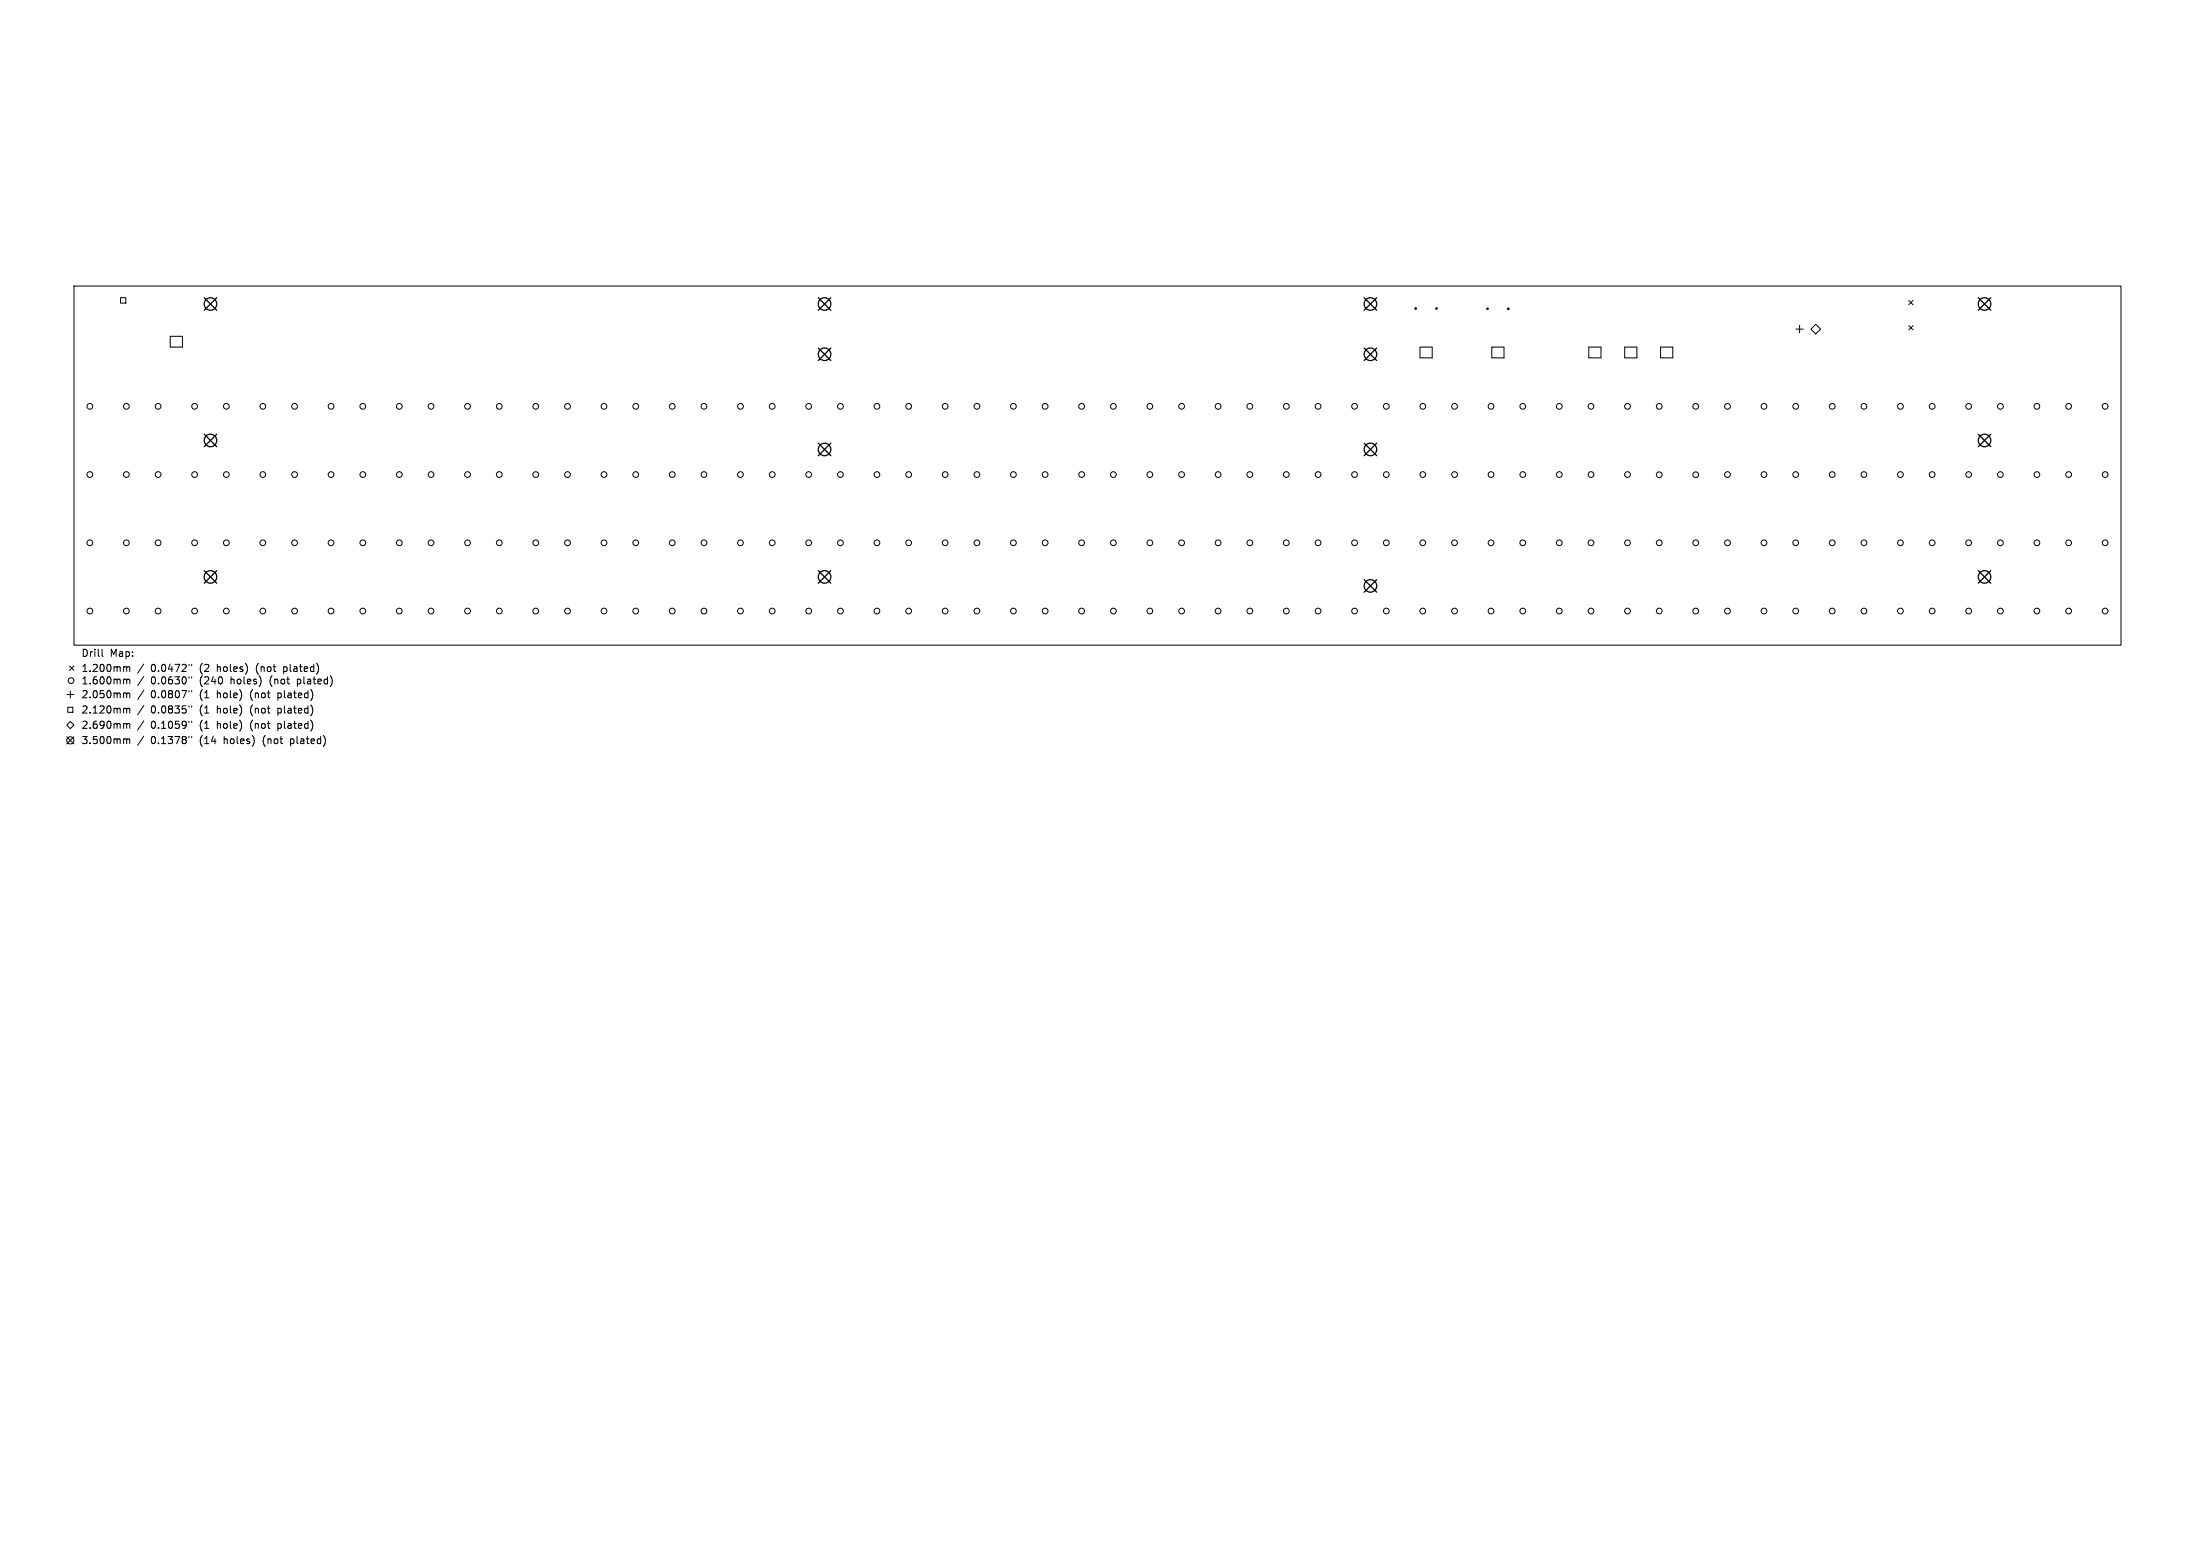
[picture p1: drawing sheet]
<svg xmlns="http://www.w3.org/2000/svg" width="297mm" height="210mm" viewBox="0 0 297 210" stroke-linecap="round" stroke-linejoin="round" font-family="sans-serif">
<defs><g id="words">
<g font-size="1.4">
<text x="11" y="89">Drill</text>
<text x="14.9" y="89">Map:</text>
<text x="11" y="91.1">1.200mm</text>
<text x="11" y="92.7">1.600mm</text>
<text x="11" y="94.6">2.050mm</text>
<text x="20.4" y="91.1">0.0472&quot;</text>
<text x="20.4" y="92.7">0.0630&quot;</text>
<text x="20.4" y="94.6">0.0807&quot;</text>
<text x="27.1" y="91.1">(2</text>
<text x="27.1" y="92.7">(240</text>
<text x="27.1" y="94.6">(1</text>
<text x="29.5" y="91.1">holes)</text>
<text x="29.5" y="94.6">hole)</text>
<text x="31.4" y="92.7">holes)</text>
<text x="34.1" y="94.6">(not</text>
<text x="34.9" y="91.1">(not</text>
<text x="36.7" y="92.7">(not</text>
<text x="37.9" y="94.6">plated)</text>
<text x="38.7" y="91.1">plated)</text>
<text x="40.5" y="92.7">plated)</text>
<text x="11" y="96.7">2.120mm</text>
<text x="11" y="98.7">2.690mm</text>
<text x="11" y="100.8">3.500mm</text>
<text x="20.4" y="96.7">0.0835&quot;</text>
<text x="20.4" y="98.7">0.1059&quot;</text>
<text x="20.4" y="100.8">0.1378&quot;</text>
<text x="27.1" y="96.7">(1</text>
<text x="27.1" y="98.7">(1</text>
<text x="27.1" y="100.8">(14</text>
<text x="29.5" y="96.7">hole)</text>
<text x="29.5" y="98.7">hole)</text>
<text x="30.4" y="100.8">holes)</text>
<text x="34.1" y="96.7">(not</text>
<text x="34.1" y="98.7">(not</text>
<text x="35.8" y="100.8">(not</text>
<text x="37.9" y="96.7">plated)</text>
<text x="37.9" y="98.7">plated)</text>
<text x="39.6" y="100.8">plated)</text>
</g>
</g></defs>
<g fill="none" stroke="#000" stroke-width=".14">
<path d="M10 38.7h277v48.6h-277zM16.3 40.3h.7v.7h-.7zM23 45.5h1.7v1.5h-1.7zM192.1 47h1.7v1.4h-1.7zM201.9 47h1.6v1.4h-1.6zM215 47h1.6v1.4h-1.6zM219.8 47h1.7v1.4h-1.7zM224.7 47h1.6v1.4h-1.6zM243 44.5h1M243.5 44v1M245.7 43.9l.6 .6-.6 .7-.7-.7zM258.3 40.7l.6 .5"/>
<path d="M258.3 44.1l.6 .5M258.9 40.7l-.6 .5M258.9 44.1l-.6 .5M9 98.1l.5-.5 .5 .5-.5 .5zM9 94h1M9 99.7l1 1M9.2 95.7h.7v.7h-.7zM9.4 90.1l.6 .6M9.5 93.5v1M10 90.1l-.6 .6M10 99.7l-1 1M13.8 87.9v.8l.2 .1"/>
<path d="M16.9 90.2l.2 .2M16.9 91.9l.2 .1M16.9 93.8l.2 .1M16.9 95.8l.2 .2M16.9 97.9l.2 .1M16.9 100l.2 .1M17.1 90.4l.2-.2 .2 .1 .1 .6M17.1 90.4v.5M17.1 92v.5M17.1 93.9v.5M17.1 96v.5M17.1 98v.6"/>
<path d="M17.1 92l.2-.1h.2l.1 .6M17.1 93.9l.2-.1h.2l.1 .6M17.1 96l.2-.2 .2 .1 .1 .6M17.1 98l.2-.1 .2 .1 .1 .6M19.5 89.8l-.9 1.3M19.5 91.5l-.9 1.3M19.5 93.4l-.9 1.3M19.5 95.5l-.9 1.2M19.5 97.5l-.9 1.3M19.5 99.6l-.9 1.3M25.6 89.9v.2M25.6 91.6v.2"/>
<path d="M25.6 93.4v.2M25.6 95.5v.2M25.6 97.6v.2M25.6 99.7v.1M25.9 89.9v.2M25.9 91.6v.2M25.9 93.4v.2M25.9 95.5v.2M25.9 97.6v.2M25.9 99.7v.1M17.1 100.1v.5M17.1 100.1l.2-.1h.2l.1 .6"/>
<circle cx="12.2" cy="55" r=".39"/>
<circle cx="17.1" cy="55" r=".39"/>
<circle cx="21.4" cy="55" r=".39"/>
<circle cx="26.3" cy="55" r=".39"/>
<circle cx="30.6" cy="55" r=".39"/>
<circle cx="35.6" cy="55" r=".39"/>
<circle cx="39.9" cy="55" r=".39"/>
<circle cx="44.8" cy="55" r=".39"/>
<circle cx="49.1" cy="55" r=".39"/>
<circle cx="54" cy="55" r=".39"/>
<circle cx="58.3" cy="55" r=".39"/>
<circle cx="63.3" cy="55" r=".39"/>
<circle cx="67.6" cy="55" r=".39"/>
<circle cx="72.5" cy="55" r=".39"/>
<circle cx="76.8" cy="55" r=".39"/>
<circle cx="81.7" cy="55" r=".39"/>
<circle cx="86" cy="55" r=".39"/>
<circle cx="91" cy="55" r=".39"/>
<circle cx="95.3" cy="55" r=".39"/>
<circle cx="100.2" cy="55" r=".39"/>
<circle cx="104.5" cy="55" r=".39"/>
<circle cx="109.4" cy="55" r=".39"/>
<circle cx="113.7" cy="55" r=".39"/>
<circle cx="118.7" cy="55" r=".39"/>
<circle cx="123" cy="55" r=".39"/>
<circle cx="127.9" cy="55" r=".39"/>
<circle cx="132.2" cy="55" r=".39"/>
<circle cx="137.1" cy="55" r=".39"/>
<circle cx="141.4" cy="55" r=".39"/>
<circle cx="146.4" cy="55" r=".39"/>
<circle cx="150.6" cy="55" r=".39"/>
<circle cx="155.6" cy="55" r=".39"/>
<circle cx="159.9" cy="55" r=".39"/>
<circle cx="164.8" cy="55" r=".39"/>
<circle cx="169.1" cy="55" r=".39"/>
<circle cx="174.1" cy="55" r=".39"/>
<circle cx="178.3" cy="55" r=".39"/>
<circle cx="183.3" cy="55" r=".39"/>
<circle cx="187.6" cy="55" r=".39"/>
<circle cx="192.5" cy="55" r=".39"/>
<circle cx="196.8" cy="55" r=".39"/>
<circle cx="201.7" cy="55" r=".39"/>
<circle cx="206" cy="55" r=".39"/>
<circle cx="211" cy="55" r=".39"/>
<circle cx="215.3" cy="55" r=".39"/>
<circle cx="220.2" cy="55" r=".39"/>
<circle cx="224.5" cy="55" r=".39"/>
<circle cx="229.4" cy="55" r=".39"/>
<circle cx="233.7" cy="55" r=".39"/>
<circle cx="238.7" cy="55" r=".39"/>
<circle cx="243" cy="55" r=".39"/>
<circle cx="247.9" cy="55" r=".39"/>
<circle cx="252.2" cy="55" r=".39"/>
<circle cx="257.1" cy="55" r=".39"/>
<circle cx="261.4" cy="55" r=".39"/>
<circle cx="266.4" cy="55" r=".39"/>
<circle cx="270.7" cy="55" r=".39"/>
<circle cx="275.6" cy="55" r=".39"/>
<circle cx="279.9" cy="55" r=".39"/>
<circle cx="284.8" cy="55" r=".39"/>
<circle cx="12.2" cy="73.4" r=".39"/>
<circle cx="12.2" cy="64.2" r=".39"/>
<circle cx="17.1" cy="73.4" r=".39"/>
<circle cx="17.1" cy="64.2" r=".39"/>
<circle cx="21.4" cy="73.4" r=".39"/>
<circle cx="21.4" cy="64.2" r=".39"/>
<circle cx="26.3" cy="73.4" r=".39"/>
<circle cx="26.3" cy="64.2" r=".39"/>
<circle cx="30.6" cy="73.4" r=".39"/>
<circle cx="30.6" cy="64.2" r=".39"/>
<circle cx="35.6" cy="73.4" r=".39"/>
<circle cx="35.6" cy="64.2" r=".39"/>
<circle cx="39.9" cy="73.4" r=".39"/>
<circle cx="39.9" cy="64.2" r=".39"/>
<circle cx="44.8" cy="73.4" r=".39"/>
<circle cx="44.8" cy="64.2" r=".39"/>
<circle cx="49.1" cy="73.4" r=".39"/>
<circle cx="49.1" cy="64.2" r=".39"/>
<circle cx="54" cy="73.4" r=".39"/>
<circle cx="54" cy="64.2" r=".39"/>
<circle cx="58.3" cy="73.4" r=".39"/>
<circle cx="58.3" cy="64.2" r=".39"/>
<circle cx="63.3" cy="73.4" r=".39"/>
<circle cx="63.3" cy="64.2" r=".39"/>
<circle cx="67.6" cy="73.4" r=".39"/>
<circle cx="67.6" cy="64.2" r=".39"/>
<circle cx="72.5" cy="73.4" r=".39"/>
<circle cx="72.5" cy="64.2" r=".39"/>
<circle cx="76.8" cy="73.4" r=".39"/>
<circle cx="76.8" cy="64.2" r=".39"/>
<circle cx="81.7" cy="73.4" r=".39"/>
<circle cx="81.7" cy="64.2" r=".39"/>
<circle cx="86" cy="73.4" r=".39"/>
<circle cx="86" cy="64.2" r=".39"/>
<circle cx="91" cy="73.4" r=".39"/>
<circle cx="91" cy="64.2" r=".39"/>
<circle cx="95.3" cy="73.4" r=".39"/>
<circle cx="95.3" cy="64.2" r=".39"/>
<circle cx="100.2" cy="73.4" r=".39"/>
<circle cx="100.2" cy="64.2" r=".39"/>
<circle cx="104.5" cy="73.4" r=".39"/>
<circle cx="104.5" cy="64.2" r=".39"/>
<circle cx="109.4" cy="73.4" r=".39"/>
<circle cx="109.4" cy="64.2" r=".39"/>
<circle cx="113.7" cy="73.4" r=".39"/>
<circle cx="113.7" cy="64.2" r=".39"/>
<circle cx="118.7" cy="73.4" r=".39"/>
<circle cx="118.7" cy="64.2" r=".39"/>
<circle cx="123" cy="73.4" r=".39"/>
<circle cx="123" cy="64.2" r=".39"/>
<circle cx="127.9" cy="73.4" r=".39"/>
<circle cx="127.9" cy="64.2" r=".39"/>
<circle cx="132.2" cy="73.4" r=".39"/>
<circle cx="132.2" cy="64.2" r=".39"/>
<circle cx="137.1" cy="73.4" r=".39"/>
<circle cx="137.1" cy="64.2" r=".39"/>
<circle cx="141.4" cy="73.4" r=".39"/>
<circle cx="141.4" cy="64.2" r=".39"/>
<circle cx="146.4" cy="73.4" r=".39"/>
<circle cx="146.4" cy="64.2" r=".39"/>
<circle cx="150.6" cy="73.4" r=".39"/>
<circle cx="150.6" cy="64.2" r=".39"/>
<circle cx="155.6" cy="73.4" r=".39"/>
<circle cx="155.6" cy="64.2" r=".39"/>
<circle cx="159.9" cy="73.4" r=".39"/>
<circle cx="159.9" cy="64.2" r=".39"/>
<circle cx="164.8" cy="73.4" r=".39"/>
<circle cx="164.8" cy="64.2" r=".39"/>
<circle cx="169.1" cy="73.4" r=".39"/>
<circle cx="169.1" cy="64.2" r=".39"/>
<circle cx="174.1" cy="73.4" r=".39"/>
<circle cx="174.1" cy="64.2" r=".39"/>
<circle cx="178.3" cy="73.4" r=".39"/>
<circle cx="178.3" cy="64.2" r=".39"/>
<circle cx="183.3" cy="73.4" r=".39"/>
<circle cx="183.3" cy="64.2" r=".39"/>
<circle cx="187.6" cy="73.4" r=".39"/>
<circle cx="187.6" cy="64.2" r=".39"/>
<circle cx="192.5" cy="73.4" r=".39"/>
<circle cx="192.5" cy="64.2" r=".39"/>
<circle cx="196.8" cy="73.4" r=".39"/>
<circle cx="196.8" cy="64.2" r=".39"/>
<circle cx="201.7" cy="73.4" r=".39"/>
<circle cx="201.7" cy="64.2" r=".39"/>
<circle cx="206" cy="73.4" r=".39"/>
<circle cx="206" cy="64.2" r=".39"/>
<circle cx="211" cy="73.4" r=".39"/>
<circle cx="211" cy="64.2" r=".39"/>
<circle cx="215.3" cy="73.4" r=".39"/>
<circle cx="215.3" cy="64.2" r=".39"/>
<circle cx="220.2" cy="73.4" r=".39"/>
<circle cx="220.2" cy="64.2" r=".39"/>
<circle cx="224.5" cy="73.4" r=".39"/>
<circle cx="224.5" cy="64.2" r=".39"/>
<circle cx="229.4" cy="73.4" r=".39"/>
<circle cx="229.4" cy="64.2" r=".39"/>
<circle cx="233.7" cy="73.4" r=".39"/>
<circle cx="233.7" cy="64.2" r=".39"/>
<circle cx="238.7" cy="73.4" r=".39"/>
<circle cx="238.7" cy="64.2" r=".39"/>
<circle cx="243" cy="73.4" r=".39"/>
<circle cx="243" cy="64.2" r=".39"/>
<circle cx="247.9" cy="73.4" r=".39"/>
<circle cx="247.9" cy="64.2" r=".39"/>
<circle cx="252.2" cy="73.4" r=".39"/>
<circle cx="252.2" cy="64.2" r=".39"/>
<circle cx="257.1" cy="73.4" r=".39"/>
<circle cx="257.1" cy="64.2" r=".39"/>
<circle cx="261.4" cy="73.4" r=".39"/>
<circle cx="261.4" cy="64.2" r=".39"/>
<circle cx="266.4" cy="73.4" r=".39"/>
<circle cx="266.4" cy="64.2" r=".39"/>
<circle cx="270.7" cy="73.4" r=".39"/>
<circle cx="270.7" cy="64.2" r=".39"/>
<circle cx="275.6" cy="73.4" r=".39"/>
<circle cx="275.6" cy="64.2" r=".39"/>
<circle cx="279.9" cy="73.4" r=".39"/>
<circle cx="279.9" cy="64.2" r=".39"/>
<circle cx="284.8" cy="73.4" r=".39"/>
<circle cx="284.8" cy="64.2" r=".39"/>
<circle cx="9.6" cy="92.1" r=".39"/>
<circle cx="12.2" cy="82.7" r=".39"/>
<circle cx="17.1" cy="82.7" r=".39"/>
<circle cx="21.4" cy="82.7" r=".39"/>
<circle cx="26.3" cy="82.7" r=".39"/>
<circle cx="30.6" cy="82.7" r=".39"/>
<circle cx="35.6" cy="82.7" r=".39"/>
<circle cx="39.9" cy="82.7" r=".39"/>
<circle cx="44.8" cy="82.7" r=".39"/>
<circle cx="49.1" cy="82.7" r=".39"/>
<circle cx="54" cy="82.7" r=".39"/>
<circle cx="58.3" cy="82.7" r=".39"/>
<circle cx="63.3" cy="82.7" r=".39"/>
<circle cx="67.6" cy="82.7" r=".39"/>
<circle cx="72.5" cy="82.7" r=".39"/>
<circle cx="76.8" cy="82.7" r=".39"/>
<circle cx="81.7" cy="82.7" r=".39"/>
<circle cx="86" cy="82.7" r=".39"/>
<circle cx="91" cy="82.7" r=".39"/>
<circle cx="95.3" cy="82.7" r=".39"/>
<circle cx="100.2" cy="82.7" r=".39"/>
<circle cx="104.5" cy="82.7" r=".39"/>
<circle cx="109.4" cy="82.7" r=".39"/>
<circle cx="113.7" cy="82.7" r=".39"/>
<circle cx="118.7" cy="82.7" r=".39"/>
<circle cx="123" cy="82.7" r=".39"/>
<circle cx="127.9" cy="82.7" r=".39"/>
<circle cx="132.2" cy="82.7" r=".39"/>
<circle cx="137.1" cy="82.7" r=".39"/>
<circle cx="141.4" cy="82.7" r=".39"/>
<circle cx="146.4" cy="82.7" r=".39"/>
<circle cx="150.6" cy="82.7" r=".39"/>
<circle cx="155.6" cy="82.7" r=".39"/>
<circle cx="159.9" cy="82.7" r=".39"/>
<circle cx="164.8" cy="82.7" r=".39"/>
<circle cx="169.1" cy="82.7" r=".39"/>
<circle cx="174.1" cy="82.7" r=".39"/>
<circle cx="178.3" cy="82.7" r=".39"/>
<circle cx="183.3" cy="82.7" r=".39"/>
<circle cx="187.6" cy="82.7" r=".39"/>
<circle cx="192.5" cy="82.7" r=".39"/>
<circle cx="196.8" cy="82.7" r=".39"/>
<circle cx="201.7" cy="82.7" r=".39"/>
<circle cx="206" cy="82.7" r=".39"/>
<circle cx="211" cy="82.7" r=".39"/>
<circle cx="215.3" cy="82.7" r=".39"/>
<circle cx="220.2" cy="82.7" r=".39"/>
<circle cx="224.5" cy="82.7" r=".39"/>
<circle cx="229.4" cy="82.7" r=".39"/>
<circle cx="233.7" cy="82.7" r=".39"/>
<circle cx="238.7" cy="82.7" r=".39"/>
<circle cx="243" cy="82.7" r=".39"/>
<circle cx="247.9" cy="82.7" r=".39"/>
<circle cx="252.2" cy="82.7" r=".39"/>
<circle cx="257.1" cy="82.7" r=".39"/>
<circle cx="261.4" cy="82.7" r=".39"/>
<circle cx="266.4" cy="82.7" r=".39"/>
<circle cx="270.7" cy="82.7" r=".39"/>
<circle cx="275.6" cy="82.7" r=".39"/>
<circle cx="279.9" cy="82.7" r=".39"/>
<circle cx="284.8" cy="82.7" r=".39"/>
<circle cx="9.5" cy="100.2" r=".49"/>
</g>
<g fill="#000">
<circle cx="191.6" cy="41.7" r=".18"/>
<circle cx="194.4" cy="41.7" r=".18"/>
<circle cx="201.3" cy="41.8" r=".18"/>
<circle cx="204.1" cy="41.8" r=".18"/>
</g>
<g fill="none" stroke="#000" stroke-width=".17">
<path d="M27.6 40.3l1.7 1.7M27.6 58.8l1.7 1.7M29.3 40.3l-1.7 1.7M29.3 58.8l-1.7 1.7M110.7 40.3l1.7 1.7M110.7 47.1l1.7 1.7M110.7 60l1.7 1.7M112.4 40.3l-1.7 1.7M112.4 47.1l-1.7 1.7M112.4 60l-1.7 1.7M184.6 40.3l1.7 1.7M184.6 47.1l1.7 1.7"/>
<path d="M184.6 60l1.7 1.7M186.3 40.3l-1.7 1.7M186.3 47.1l-1.7 1.7M186.3 60l-1.7 1.7M267.7 40.3l1.7 1.7M267.7 58.8l1.7 1.7M269.4 40.3l-1.7 1.7M269.4 58.8l-1.7 1.7M27.6 77.2l1.7 1.7M29.3 77.2l-1.7 1.7M110.7 77.2l1.7 1.7M112.4 77.2l-1.7 1.7"/>
<path d="M184.6 78.4l1.7 1.7M186.3 78.4l-1.7 1.7M267.7 77.2l1.7 1.7M269.4 77.2l-1.7 1.7"/>
<circle cx="28.5" cy="41.1" r=".85"/>
<circle cx="28.5" cy="59.6" r=".85"/>
<circle cx="111.6" cy="47.9" r=".85"/>
<circle cx="111.6" cy="41.1" r=".85"/>
<circle cx="185.4" cy="47.9" r=".85"/>
<circle cx="185.4" cy="41.1" r=".85"/>
<circle cx="268.5" cy="41.1" r=".85"/>
<circle cx="268.5" cy="59.6" r=".85"/>
<circle cx="28.5" cy="78.1" r=".85"/>
<circle cx="111.6" cy="78.1" r=".85"/>
<circle cx="111.6" cy="60.8" r=".85"/>
<circle cx="185.4" cy="60.8" r=".85"/>
<circle cx="185.4" cy="79.3" r=".85"/>
<circle cx="268.5" cy="78.1" r=".85"/>
</g>
<use href="#words"/>
</svg>
